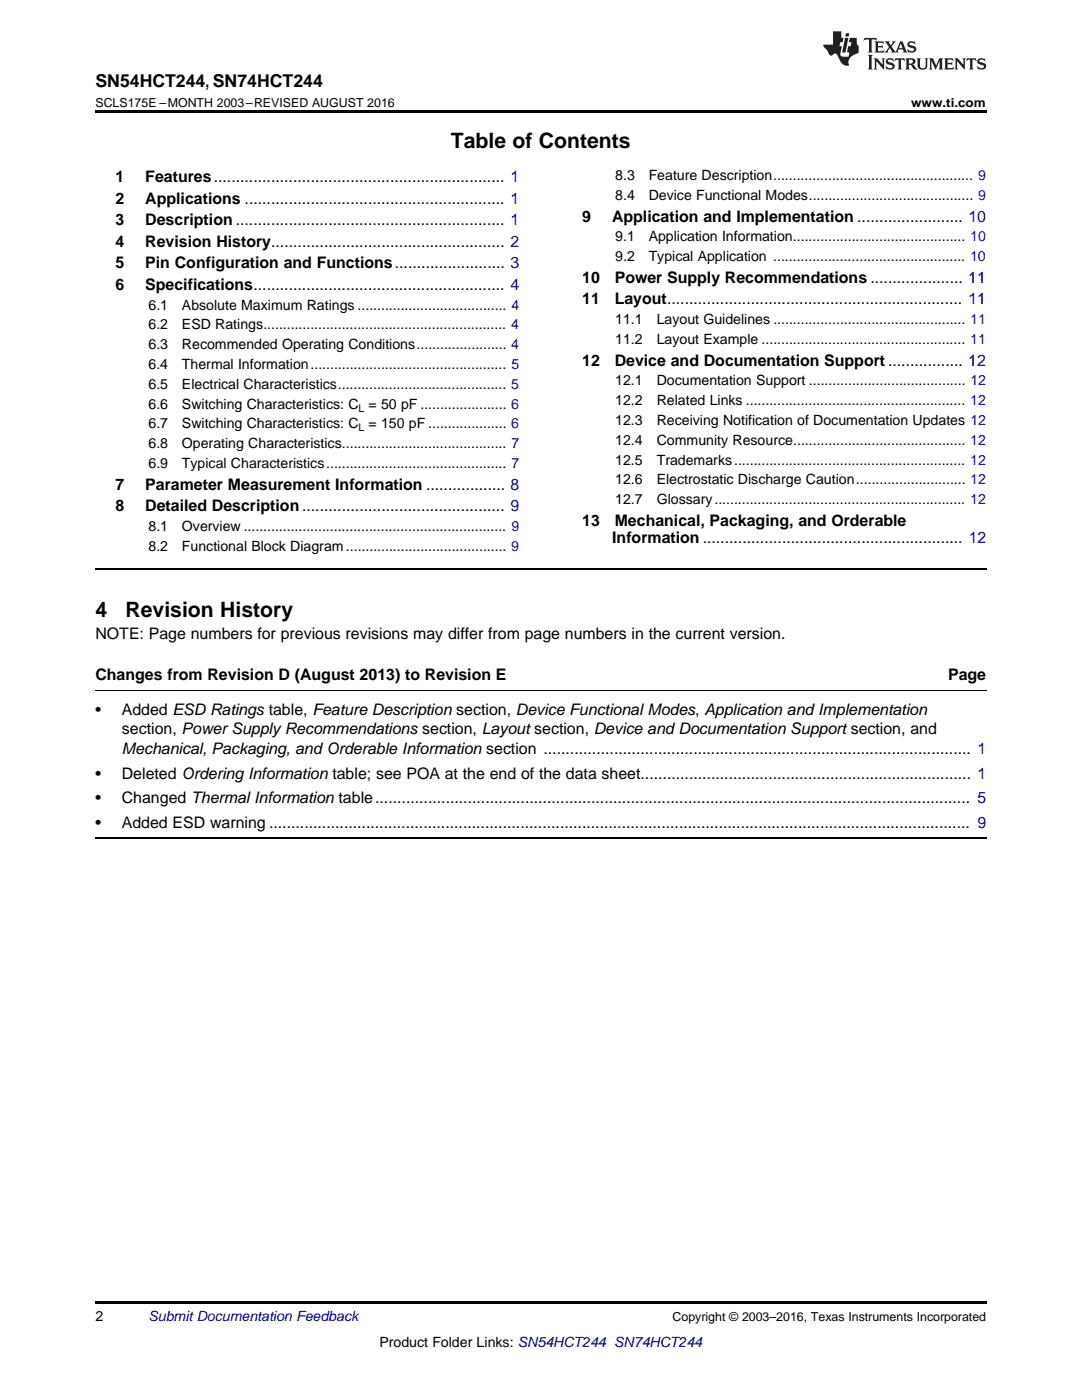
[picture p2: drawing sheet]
<svg xmlns="http://www.w3.org/2000/svg" width="216mm" height="279mm" viewBox="0 0 216 279" stroke-linecap="round" stroke-linejoin="round" font-family="sans-serif">
<defs><g id="words">
<g font-size="4.2">
<text x="90" y="29.6">Table of Contents</text>
<text x="19" y="123.2">4</text>
<text x="25" y="123.2">Revision History</text>
</g>
<text font-size="3.5" x="19" y="17.3">SN54HCT244, SN74HCT244</text>
<g font-size="3.2">
<text x="23" y="36.3">1</text>
<text x="23" y="40.6">2</text>
<text x="29" y="36.3">Features.................................................................. 1</text>
<text x="29" y="40.6">Applications ........................................................... 1</text>
<text x="23" y="44.9">3</text>
<text x="29" y="44.9">Description ............................................................. 1</text>
<text x="116.2" y="44.2">9</text>
<text x="122.1" y="44.2">Application and Implementation ........................ 10</text>
<text x="23" y="49.2">4</text>
<text x="23" y="53.6">5</text>
<text x="29" y="49.2">Revision History..................................................... 2</text>
<text x="29" y="53.6">Pin Configuration and Functions......................... 3</text>
<text x="23" y="57.9">6</text>
<text x="29" y="57.9">Specifications......................................................... 4</text>
<text x="116.2" y="56.4">10</text>
<text x="122.7" y="56.4">Power Supply Recommendations ..................... 11</text>
<text x="116.2" y="60.7">11</text>
<text x="122.7" y="60.7">Layout................................................................... 11</text>
<text x="116.2" y="73">12</text>
<text x="122.7" y="73">Device and Documentation Support ................. 12</text>
<text x="23" y="97.7">7</text>
<text x="29" y="97.7">Parameter Measurement Information .................. 8</text>
<text x="23" y="102">8</text>
<text x="29" y="102">Detailed Description.............................................. 9</text>
<text x="116.2" y="104.9">13</text>
<text x="122.7" y="104.9">Mechanical, Packaging, and Orderable</text>
<text x="122.2" y="108.4">Information ........................................................... 12</text>
<text x="19" y="127.5">NOTE: Page numbers for previous revisions may differ from page numbers in the current version.</text>
<text x="19" y="135.6">Changes from Revision D (August 2013) to Revision E</text>
<text x="189.2" y="135.6">Page</text>
<text x="19" y="142.7">•</text>
<text x="24.3" y="142.7">Added ESD Ratings table, Feature Description section, Device Functional Modes, Application and Implementation</text>
<text x="24.3" y="146.6">section, Power Supply Recommendations section, Layout section, Device and Documentation Support section, and</text>
<text x="19" y="155.4">•</text>
<text x="24.3" y="155.4">Deleted Ordering Information table; see POA at the end of the data sheet........................................................................... 1</text>
<text x="24.3" y="150.5">Mechanical, Packaging, and Orderable Information section ................................................................................................. 1</text>
<text x="19" y="160.3">•</text>
<text x="24.3" y="160.3">Changed Thermal Information table....................................................................................................................................... 5</text>
<text x="19" y="165.3">•</text>
<text x="24.3" y="165.3">Added ESD warning ............................................................................................................................................................... 9</text>
</g>
<g font-size="2.8">
<text x="122.8" y="36">8.3</text>
<text x="129.4" y="36">Feature Description................................................... 9</text>
<text x="122.8" y="39.9">8.4</text>
<text x="129.4" y="39.9">Device Functional Modes.......................................... 9</text>
<text x="122.8" y="48.2">9.1</text>
<text x="122.8" y="52.1">9.2</text>
<text x="129.4" y="48.2">Application Information............................................ 10</text>
<text x="129.4" y="52.1">Typical Application ................................................. 10</text>
<text x="29.6" y="61.8">6.1</text>
<text x="29.6" y="65.8">6.2</text>
<text x="36.3" y="61.8">Absolute Maximum Ratings ...................................... 4</text>
<text x="36.3" y="65.8">ESD Ratings.............................................................. 4</text>
<text x="122.8" y="64.7">11.1</text>
<text x="131" y="64.7">Layout Guidelines ................................................. 11</text>
<text x="29.6" y="69.7">6.3</text>
<text x="36.3" y="69.7">Recommended Operating Conditions....................... 4</text>
<text x="122.8" y="68.7">11.2</text>
<text x="131" y="68.7">Layout Example .................................................... 11</text>
<text x="29.6" y="73.7">6.4</text>
<text x="29.6" y="77.6">6.5</text>
<text x="36.3" y="73.7">Thermal Information.................................................. 5</text>
<text x="36.3" y="77.6">Electrical Characteristics........................................... 5</text>
<text x="122.8" y="76.9">12.1</text>
<text x="131" y="76.9">Documentation Support ........................................ 12</text>
<text x="29.6" y="81.6">6.6</text>
<text x="36.3" y="81.6">Switching Characteristics: C</text>
<text x="73.6" y="81.6">= 50 pF ...................... 6</text>
<text x="122.8" y="80.9">12.2</text>
<text x="131" y="80.9">Related Links ........................................................ 12</text>
<text x="29.6" y="85.5">6.7</text>
<text x="29.6" y="89.5">6.8</text>
<text x="36.3" y="85.5">Switching Characteristics: C</text>
<text x="36.3" y="89.5">Operating Characteristics.......................................... 7</text>
<text x="73.6" y="85.5">= 150 pF .................... 6</text>
<text x="122.8" y="84.8">12.3</text>
<text x="122.8" y="88.8">12.4</text>
<text x="131" y="84.8">Receiving Notification of Documentation Updates 12</text>
<text x="131" y="88.8">Community Resource............................................ 12</text>
<text x="29.6" y="93.4">6.9</text>
<text x="36.3" y="93.4">Typical Characteristics.............................................. 7</text>
<text x="122.8" y="92.7">12.5</text>
<text x="131" y="92.7">Trademarks........................................................... 12</text>
<text x="122.8" y="96.7">12.6</text>
<text x="122.8" y="100.6">12.7</text>
<text x="131" y="96.7">Electrostatic Discharge Caution............................ 12</text>
<text x="131" y="100.6">Glossary................................................................ 12</text>
<text x="29.6" y="106">8.1</text>
<text x="36.3" y="106">Overview ................................................................... 9</text>
<text x="29.6" y="109.9">8.2</text>
<text x="36.3" y="109.9">Functional Block Diagram......................................... 9</text>
<text x="19" y="263.6">2</text>
<text x="75.7" y="268.9">Product Folder Links: SN54HCT244 SN74HCT244</text>
</g>
<text font-size="2.8" fill="#0000c8" x="29.6" y="263.6">Submit Documentation Feedback</text>
<g font-size="2.5">
<text x="19" y="21.4">SCLS175E –MONTH 2003–REVISED AUGUST 2016</text>
<text x="181.8" y="21.4">www.ti.com</text>
<text x="134.2" y="263.6">Copyright © 2003–2016, Texas Instruments Incorporated</text>
</g>
<g font-size="2.1">
<text x="71.5" y="82.1">L</text>
<text x="71.5" y="86.1">L</text>
</g>
</g></defs>
<path d="M19 22h177.8v.5h-177.8zM19 259.7h177.8v.5h-177.8z" fill="#000"/>
<path d="M19 113.6h177.8M19 167.2h177.8" fill="none" stroke="#000" stroke-width=".35"/>
<path d="M19 137.7h177.8" fill="none" stroke="#000" stroke-width=".2"/>
<g fill="#231f20">
<path d="M172.5 7.6l-.1 .5 .4-.2h.6v.1v2.1l-.2 .4h.9l-.2-.4v-2.1l.1-.1h.5l.5 .2-.2-.5zM174.5 8.3l.2 .3v1.5l-.2 .4h1.8l.2-.6a1.04 1.04 0 0 1-1.3 .2v-.7h.6l.3 .2v-.6l-.3 .2h-.6v-.6l.8-.1 .4 .3-.2-.5zM176.5 8.3l.9 1.1-.9 1.1h.8l-.2-.2 .4-.7 .5 .7-.2 .2h1.5l-.2-.2 .2-.4h.9l.1 .4-.2 .2h1l-.3-.3-.7-1.9h-.5l-.9 2-.8-1 .9-1h-.8l.1 .3-.4 .5-.3-.6 .1-.2zM179.7 8.6l.4 1h-.7zM181.3 8.4a.63 .63 0 0 0-.2 .7 .63 .63 0 0 0 .6 .4l.6 .2 .1 .2a.75 .75 0 0 1-.7 .4 .75 .75 0 0 1-.6-.5l.1 .7 .1-.1a1.11 1.11 0 0 0 1.5-.6 1.13 1.13 0 0 0-1.2-.8l-.1-.4a1.04 1.04 0 0 1 1.2 .2l-.2-.5-.2 .1-.4-.2zM173.2 10.9l.2 .4v2.2l-.2 .4h1l-.3-.4v-2.2l.3-.4zM174.3 11.6l.3 .4v1.5l-.3 .4h.8l-.2-.4v-1.3l1.5 1.7v-1.9l.2-.4h-.7l.2 .4v.9l-1.1-1.3zM177 11.8a.62 .62 0 0 0-.2 .7 .62 .62 0 0 0 .6 .4l.6 .1 .1 .3a.76 .76 0 0 1-.7 .3 .76 .76 0 0 1-.7-.4l.2 .7 .1-.1a1.11 1.11 0 0 0 1.5-.6 1.13 1.13 0 0 0-1.2-.8l-.1-.4a1.04 1.04 0 0 1 1.2 .2l-.2-.6-.2 .1-.5-.1zM178.7 11.6l-.2 .6a.61 .61 0 0 1 .8-.3v1.6l-.2 .4h.9l-.2-.4v-1.6a.63 .63 0 0 1 .7 .3l-.1-.6zM180.6 11.6l.3 .4v1.5l-.3 .4h1l-.2-.2-.1-.8 .6 .2a.76 .76 0 0 0 1.2 .7l-1-1a.58 .58 0 0 0 .6-.5 .58 .58 0 0 0-.5-.6zM181.4 11.9h.1a.45 .45 0 0 1 .5 .1 .45 .45 0 0 1 .1 .5l-.8 .2zM182.9 11.6l.2 .2a2.17 2.17 0 0 0 .3 1.9 .99 .99 0 0 0 1.6-.6v-1.1l.2-.4h-.7l.2 .2a1.92 1.92 0 0 1-.2 1.8 .6 .6 0 0 1-.9-.5v-1.1l.2-.4zM185.4 11.6l.2 .4v1.5l-.2 .4h.7l-.2-.4v-1.4l.8 1.8 .8-1.8v1.4l-.2 .4h.9l-.2-.4v-1.5l.2-.4h-.8l-.6 1.5-.6-1.5zM188.4 11.6l.2 .4v1.5l-.2 .4h1.8l.1-.6a1.04 1.04 0 0 1-1.2 .1v-.6h.5l.4 .2v-.6l-.4 .2h-.5v-.7h.8l.3 .3-.1-.6zM190.5 11.6l.2 .4v1.5l-.2 .4h.7l-.2-.4v-1.3l1.5 1.7v-1.9l.2-.4h-.7l.2 .4v.9l-1.1-1.3zM192.9 11.6l-.1 .6a.61 .61 0 0 1 .7-.3l.1 1.6-.3 .4h1l-.3-.4 .1-1.6a.63 .63 0 0 1 .7 .3l-.1-.6zM195.2 11.8a.62 .62 0 0 0-.2 .7 .62 .62 0 0 0 .6 .4l.6 .1 .1 .3a.76 .76 0 0 1-.7 .3 .76 .76 0 0 1-.6-.4l.1 .7 .1-.1a1.11 1.11 0 0 0 1.6-.6 1.13 1.13 0 0 0-1.3-.8l-.1-.4a1.04 1.04 0 0 1 1.2 .2l-.1-.6-.2 .1-.5-.1z"/>
<path d="M166.2 6.3v2.6h-1.9v.4l.8 .9a.91 .91 0 0 0 1 .8 .56 .56 0 0 1 .5-.3 .56 .56 0 0 1 .5 .3l.4 .8a1.53 1.53 0 0 0 1.9 1.2 1.54 1.54 0 0 1 1-2.1l.9-.3v-1.4a1.52 1.52 0 0 1-.4-1.6h-1.3l-.2 .8h.5l-.2 .8h-.5l-.1 1v.2l.4 .1-.2 .8a1.93 1.93 0 0 1-1.6-.3l.3-1.8h-.5l.2-.8h.4l.2-.8h-.4v-1.3zM168.6 7.6l-.6 2.9h.7l.6-2.9zM168.8 6.6l-.1 .7h.6l.2-.7z"/>
</g>
<use href="#words"/>
</svg>
